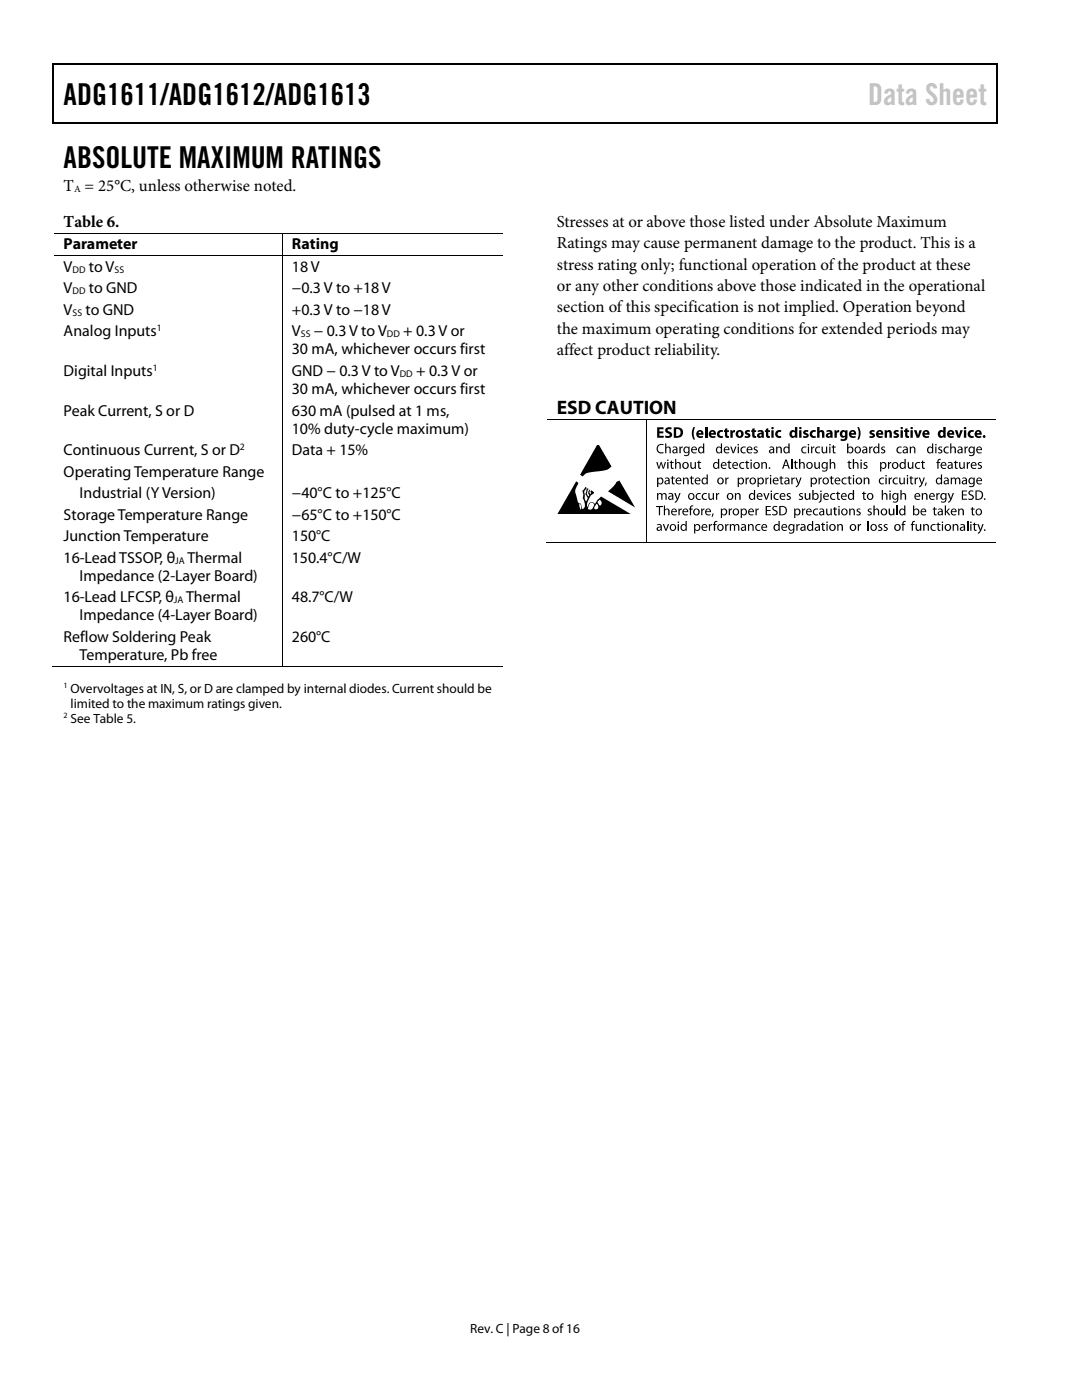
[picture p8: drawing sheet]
<svg xmlns="http://www.w3.org/2000/svg" width="216mm" height="279mm" viewBox="0 0 216 279" stroke-linecap="round" stroke-linejoin="round" font-family="sans-serif">
<defs><g id="words">
<g font-size="6">
<text x="12.7" y="20.9">ADG1611/ADG1612/ADG1613</text>
<text x="12.7" y="33.6">ABSOLUTE MAXIMUM RATINGS</text>
</g>
<text font-size="6" fill="#c1c1c1" x="173.2" y="20.9">Data Sheet</text>
<text font-size="3.9" x="111.1" y="82.7">ESD CAUTION</text>
<g font-size="3.3">
<text x="12.7" y="38.1">T = 25°C, unless otherwise noted.</text>
<text x="12.7" y="45.2">Table 6.</text>
<text x="111.1" y="45.3">Stresses at or above those listed under Absolute Maximum</text>
<text x="111.1" y="49.5">Ratings may cause permanent damage to the product. This is a</text>
<text x="111.1" y="53.8">stress rating only; functional operation of the product at these</text>
<text x="111.1" y="58.1">or any other conditions above those indicated in the operational</text>
<text x="111.1" y="62.4">section of this specification is not implied. Operation beyond</text>
<text x="111.1" y="66.6">the maximum operating conditions for extended periods may</text>
<text x="111.1" y="70.9">affect product reliability.</text>
</g>
<g font-size="3.2">
<text x="12.7" y="49.8">Parameter</text>
<text x="58.3" y="49.8">Rating</text>
<text x="12.7" y="54.3">V</text>
<text x="12.7" y="58.5">V</text>
<text x="17.7" y="54.3">to V</text>
<text x="17.7" y="58.5">to GND</text>
<text x="58.3" y="58.5">−0.3 V to +18 V</text>
<text x="58.3" y="54.3">18 V</text>
<text x="12.7" y="62.9">V</text>
<text x="17.1" y="62.9">to GND</text>
<text x="58.2" y="62.9">+0.3 V to −18 V</text>
<text x="12.7" y="67.1">Analog Inputs</text>
<text x="58.2" y="67.1">V</text>
<text x="58.3" y="70.7">30 mA, whichever occurs first</text>
<text x="62.7" y="67.1">− 0.3 V to V</text>
<text x="80.5" y="67.1">+ 0.3 V or</text>
<text x="12.7" y="75.1">Digital Inputs</text>
<text x="58.3" y="75.1">GND − 0.3 V to V</text>
<text x="83.1" y="75.1">+ 0.3 V or</text>
<text x="12.7" y="82.9">Peak Current, S or D</text>
<text x="58.3" y="78.7">30 mA, whichever occurs first</text>
<text x="58.3" y="82.9">630 mA (pulsed at 1 ms,</text>
<text x="58.2" y="86.5">10% duty-cycle maximum)</text>
<text x="12.7" y="90.8">Continuous Current, S or D</text>
<text x="12.7" y="95.1">Operating Temperature Range</text>
<text x="58.3" y="90.8">Data + 15%</text>
<text x="15.9" y="99.4">Industrial (Y Version)</text>
<text x="58.3" y="99.4">−40°C to +125°C</text>
<text x="12.7" y="103.7">Storage Temperature Range</text>
<text x="12.7" y="108">Junction Temperature</text>
<text x="58.3" y="103.7">−65°C to +150°C</text>
<text x="58.3" y="108">150°C</text>
<text x="12.7" y="112.3">16-Lead TSSOP, θ</text>
<text x="37.4" y="112.3">Thermal</text>
<text x="58.2" y="112.3">150.4°C/W</text>
<text x="15.9" y="115.9">Impedance (2-Layer Board)</text>
<text x="12.7" y="120.2">16-Lead LFCSP, θ</text>
<text x="15.9" y="123.8">Impedance (4-Layer Board)</text>
<text x="37.2" y="120.2">Thermal</text>
<text x="58.3" y="120.2">48.7°C/W</text>
<text x="12.7" y="128.1">Reflow Soldering Peak</text>
<text x="15.9" y="131.7">Temperature, Pb free</text>
<text x="58.3" y="128.1">260°C</text>
</g>
<g font-size="2.7">
<text x="14.1" y="138.3">Overvoltages at IN, S, or D are clamped by internal diodes. Current should be</text>
<text x="14.1" y="141.3">limited to the maximum ratings given.</text>
<text x="14.1" y="144.3">See Table 5.</text>
<text x="93.8" y="266">Rev. C | Page 8 of16</text>
</g>
<g font-size="1.9">
<text x="14.8" y="38.3">A</text>
<text x="14.5" y="54.4">DD</text>
<text x="14.5" y="58.7">DD</text>
<text x="22.9" y="54.4">SS</text>
<text x="14.5" y="63">SS</text>
<text x="31.3" y="66.1">1</text>
<text x="60" y="67.3">SS</text>
<text x="77.2" y="67.3">DD</text>
<text x="30.5" y="74">1</text>
<text x="79.8" y="75.2">DD</text>
<text x="47.9" y="89.7">2</text>
<text x="35" y="112.5">JA</text>
<text x="34.7" y="120.4">JA</text>
</g>
<g font-size="1.6">
<text x="12.7" y="137.4">1</text>
<text x="12.7" y="143.4">2</text>
</g>
</g></defs>
<g fill="#000">
<path d="M10.5 12.7h.3v1h-.3zM10.5 12.7h.3v.3h-.3zM133.3 12.7h.3v.3h-.3zM198.8 12.7h.2v1h-.2zM198.8 12.7h.2v.3h-.2zM10.5 24.4h.3v.2h-.3zM133.1 24.4h.2v.2h-.2zM198.8 24.4h.2v.2h-.2zM56.3 46.4h.1v.2h-.1zM56.3 51h.1v.1h-.1zM119.3 88.8l2.7 4.3-.2 .2a3.7 3.7 0 0 1-2.7 .8l-.7 .1a2.23 2.23 0 0 0-2.1 .9l-.5-.4 2.9-5.1zM128.8 83.7h.2v.1h-.2z"/>
<path d="M131.1 98.4h.2v.2l.3-.2h.3l.2 .2 .3-.2h.4l.2 .6v.7h-.2v-.9l-.3-.2-.3 .3v.8h-.3v-.9l-.2-.2-.3 .2-.1 .9h-.2zM131.1 85.3h1.3v.4h-.8v.4h.8v.4h-.8v.5h.8v.4h-1.3zM131 92.2h.2l.3 1.1 .3-1.1h.2l.4 1.1 .3-1.1h.2l-.4 1.3h-.3l-.3-1-.3 1h-.2zM131.3 88.9l.7-.3 .4 .1v.2a.76 .76 0 0 0-1.1 .7 .76 .76 0 0 0 1.1 .6v.2a.98 .98 0 0 1-1.2-.3 .98 .98 0 0 1 .1-1.2zM132.7 88.5h.3v.8l.4-.2 .4 .2v1.2h-.2v-1l-.3-.2-.3 .3v.9h-.3zM132.9 85.4l.6-.1 .5 .1-.1 .3h-.6l-.1 .1 .2 .2a.72 .72 0 0 1 .7 .9 .72 .72 0 0 1-1.1 .5l-.3-.1 .1-.4 .7 .1 .1-.2-.1-.2a.69 .69 0 0 1-.7-.4 .69 .69 0 0 1 .1-.8zM133.8 92l.3-.1v.3h.3v.2h-.3v.9l.3 .1-.1 .2h-.3l-.1-.3-.1-.9h-.2v-.2h.2zM134.1 95.1l.2-.1v.3h.3v.2h-.3v.9l.3 .1-.1 .2h-.2l-.2-.3v-.9h-.3v-.2h.3zM134.7 91.6h.2v.8l.5-.2 .4 .2v1.1h-.2v-.9l-.3-.2-.4 .3v.8h-.2zM134.5 98.4h.3l.4 1.1 .3-1.1h.3l-.7 1.6-.4 .4-.1-.3 .4-.4zM135.6 89.1h.2v.3l.4-.3v.2l-.2 .1-.2 .2v.9h-.2zM136.3 95.3h.2v.2l.1-.1a.49 .49 0 0 1 .7 .1l.1 1.1h-.2l-.1-.9-.2-.2-.4 .2v.9h-.2z"/>
<path d="M137.8 95.1l.3-.1v.3h.3v.2h-.3v.9l.3 .1v.1l-.2 .1a.35 .35 0 0 1-.4-.5v-.7h-.2v-.2h.2zM138.4 85.2h.3a2.73 2.73 0 0 0 0 2.5 .71 .71 0 0 1-.6-.8v-.8zM137.7 92.2h.3v1l.3 .2 .3-.2v-1h.3v1.3h-.3v-.2v.1a.47 .47 0 0 1-.8 0zM139.3 92l.3-.1v.3h.3v.2h-.3v.9l.3 .1v.1l-.4 .1-.2-.3v-.9h-.2zM139 98.6l.5-.2h.4l-.1 .2a.51 .51 0 0 0-.8 .5 .51 .51 0 0 0 .8 .4v.2a.7 .7 0 0 1-.9-.2 .7 .7 0 0 1 .1-.9zM140.6 85.2h.5v2.2h-.5zM140.2 98.6l.5-.2h.4l-.1 .2a.51 .51 0 0 0-.7 .5 .51 .51 0 0 0 .7 .4l.1 .2a.71 .71 0 0 1-1-.2 .71 .71 0 0 1 .1-.9zM141.3 98.4h.3v1l.3 .2 .3-.2v-1h.3v1.3h-.2l-.1-.2v.1a.47 .47 0 0 1-.8 0zM142.8 98.4h.3v.3l.4-.3v.2l-.2 .1-.2 .2v.8h-.2zM143.3 86.1l.8-.3 .2 .1-.1 .3a.44 .44 0 0 0-.7 .4 .44 .44 0 0 0 .7 .4l.1 .3a.82 .82 0 0 1-1.1-.2 .82 .82 0 0 1 .1-1zM144.7 95.3h.2v.3l.5-.3v.2l-.3 .1-.1 .3v.7h-.3zM144.7 85.6l.4-.2v.5h.4v.3h-.4l.1 .8h.3v.4h-.6l-.2-.2v-1h-.2v-.3h.2z"/>
<path d="M145.3 92l.3-.1v.3h.3v.2h-.3v.9l.3 .1v.1l-.2 .1a.35 .35 0 0 1-.4-.5v-.7h-.2v-.2h.2zM145.7 85.9h.4v.2l.3-.2 .3-.1v.5h-.3l-.2 .2v.9h-.5zM145.7 89.1h.3l.3 1.1 .4-1.1h.3l-.6 1.4h-.2zM146.6 98.4h.2l.1 .2v-.1a.5 .5 0 0 1 .8 .1l.1 1.1h-.3v-.9l-.3-.2-.3 .3v.8h-.3zM147.7 92.4l.5-.2 .3 .1v.2a.51 .51 0 0 0-.8 .4 .51 .51 0 0 0 .8 .4v.2a.7 .7 0 0 1-.9-.2 .7 .7 0 0 1 .1-.9zM148.8 86l.4-.2 .5 .1-.1 .3h-.5v.2a.56 .56 0 0 1 .6 .6 .56 .56 0 0 1-.8 .4l-.3-.1 .1-.3 .4 .1 .2-.1-.5-.3a.43 .43 0 0 1 0-.7zM148.8 95.3h.2v.3l.2-.3h.2v.2l-.2 .1-.2 .3v.7h-.2zM147.9 89.3l.6-.2 .3 .1-.1 .2a.51 .51 0 0 0-.7 .4 .51 .51 0 0 0 .7 .4l.1 .2a.71 .71 0 0 1-.9-.2 .71 .71 0 0 1 0-.9zM148.9 92l.2-.1v.3h.4v.2h-.4l.1 .9 .3 .1-.1 .2h-.3l-.2-.3v-.9h-.2v-.2h.2zM150.4 89.3l.4-.2 .4 .1-.1 .2-.4-.1v.3l.2 .1a.41 .41 0 0 1 .3 .3 .41 .41 0 0 1-.2 .4h-.7l.1-.2h.5v-.2l-.2-.1a.4 .4 0 0 1-.3-.6zM150.1 85.6l.5-.2v.5h.3v.3h-.3v.8h.3v.4h-.5l-.3-.2v-1h-.2v-.3h.2zM151.9 92.2h.2v.3l.1-.2a.48 .48 0 0 1 .8 .1v1.1h-.2v-.9l-.3-.2-.3 .3v.8h-.3z"/>
<path d="M152.3 98.4h.3l.3 1.1 .4-1.1h.3l-.6 1.3h-.2zM152.7 95.3h.2l.1 .3 .4-.3v.2l-.3 .1-.1 .2v.8h-.3zM152.8 85.6l.5-.2v.5h.3v.3h-.3v.8h.3v.4h-.5l-.2-.2-.1-1h-.2v-.3h.2zM153.4 93.3h.3v.2h-.3zM154.8 89.1h.3v.3l.1-.2a.49 .49 0 0 1 .7 .1l.1 1.2h-.2l-.1-1-.3-.2-.3 .3v.9h-.2zM154.5 98.6l.6-.2h.3l-.1 .2a.51 .51 0 0 0-.7 .5 .51 .51 0 0 0 .7 .4l.1 .2a.71 .71 0 0 1-.9-.2 .71 .71 0 0 1 0-.9zM154.9 86.1l.8-.3 .2 .1-.1 .3a.45 .45 0 0 0-.7 .4 .45 .45 0 0 0 .7 .4l.1 .3a.82 .82 0 0 1-1-.2 .82 .82 0 0 1 0-1zM155.7 95.1l.3-.1v.3h.3v.2h-.3v.9l.3 .1-.1 .2h-.3l-.2-.3v-.9h-.2v-.2h.2zM157 98.6l.4-.2 .4 .1-.1 .1h-.4v.3l.2 .1a.4 .4 0 0 1 .3 .3 .4 .4 0 0 1-.2 .4h-.7l.1-.2h.5v-.2l-.2-.1a.4 .4 0 0 1-.3-.6zM157.9 91.6h.2v1.9h-.2zM157.9 95.3h.2v.3l.5-.3v.2l-.3 .1-.1 .2-.1 .8h-.2zM158.6 92l.2-.1v.3h.4v.2h-.4l.1 .9 .3 .1v.1l-.4 .1-.2-.3v-.9h-.2v-.2h.2z"/>
<path d="M158.7 95.3h.3l.4 1.1 .3-1.1h.3l-.7 1.6-.5 .4v-.2a.45 .45 0 0 0 .4-.6zM159.4 91.6h.3v.8l.4-.2 .4 .2 .1 1.1h-.3v-.9l-.3-.2-.3 .2v.9h-.3zM159.5 98.6l.4-.2 .3 .1-.1 .1h-.4v.3l.2 .1a.41 .41 0 0 1 .3 .3 .41 .41 0 0 1-.2 .4h-.6l.1-.2h.5v-.2l-.2-.1a.4 .4 0 0 1-.3-.6zM160.4 86l.5-.2 .4 .1-.1 .3h-.4v.2a.56 .56 0 0 1 .6 .6 .56 .56 0 0 1-.9 .4l-.3-.1 .1-.3 .4 .1 .2-.1-.5-.3a.43 .43 0 0 1 0-.7zM160.1 89.3l.5-.2 .3 .1v.2a.51 .51 0 0 0-.8 .4 .51 .51 0 0 0 .8 .4v.2a.7 .7 0 0 1-.9-.2 .7 .7 0 0 1 .1-.9zM160.6 98.4h.2v1l.3 .2 .3-.3v-.9h.3v1.3h-.2v-.2l-.1 .1a.47 .47 0 0 1-.8 0zM161.8 89.1h.2l.1 .3 .4-.3v.2l-.2 .1-.2 .2v.9h-.3zM161.8 86.1l.8-.3 .2 .1-.1 .3a.45 .45 0 0 0-.7 .4 .45 .45 0 0 0 .7 .4l.1 .3a.82 .82 0 0 1-1.1-.2 .82 .82 0 0 1 .1-1zM163.1 85.2h.4v.8a.55 .55 0 0 1 .7-.1 .55 .55 0 0 1 .3 .6v.9h-.5v-1l-.2-.2-.3 .2v1h-.4zM163.3 95.3h.2l.1 .3 .4-.3v.2l-.3 .1-.1 .2v.8h-.3zM162.5 92.2h.2l.1 1 .2 .2 .4-.3v-.9h.2v1.3h-.2v-.2l-.1 .1a.47 .47 0 0 1-.8 0zM162.8 89.3l.5-.2 .4 .1-.1 .2a.51 .51 0 0 0-.7 .4 .51 .51 0 0 0 .7 .4l.1 .2a.7 .7 0 0 1-1-.2 .7 .7 0 0 1 .1-.9z"/>
<path d="M163.9 89.1h.3v1l.3 .2 .3-.3v-.9h.3v1.4h-.2l-.1-.3-.1 .2a.46 .46 0 0 1-.7-.1zM165.6 91.6h.2v.8l.4-.2 .4 .2 .1 1.1h-.3v-.9l-.3-.2-.3 .3v.8h-.2zM165.8 95.1l.2-.1v.3h.4v.2h-.4v.9l.3 .1 .1 .1-.3 .1a.35 .35 0 0 1-.3-.5v-.7h-.2v-.2h.2zM166.2 88.9l.2-.1v.3h.4v.2h-.4l.1 .9 .2 .1v.2h-.3l-.2-.3v-.9h-.2v-.2h.2zM166.5 85.9h.4v.2l.3-.2 .2-.1v.5h-.2l-.2 .2v.9h-.5zM165.8 98.6l.5-.2h.4l-.1 .2a.51 .51 0 0 0-.7 .5 .51 .51 0 0 0 .7 .4l.1 .2a.71 .71 0 0 1-1-.2 .71 .71 0 0 1 .1-.9zM167 98.2l.3-.1v.3h.3v.2h-.3v.9l.3 .1-.1 .2h-.3l-.1-.3-.1-.9h-.2v-.2h.2zM168.1 95.5l.5-.2 .4 .1-.1 .1a.51 .51 0 0 0-.8 .5 .51 .51 0 0 0 .8 .4v.2a.7 .7 0 0 1-.9-.2 .7 .7 0 0 1 .1-.9zM169.3 92l.2-.1v.3h.4v.2h-.4l.1 .9 .3 .1v.1l-.4 .1-.2-.3v-.9h-.2zM169.3 95.1l.3-.1v.3h.3v.2h-.3v.9l.3 .1-.1 .2h-.3l-.2-.3v-.9h-.2v-.2h.2zM170.2 91.6h.2v.8l.4-.2 .4 .2 .1 1.1h-.2l-.1-.9-.3-.2-.3 .2v.9h-.2zM171 85.2a.71 .71 0 0 1 .7 .9v.8a.71 .71 0 0 1-.7 .8 2.73 2.73 0 0 0 0-2.5z"/>
<path d="M172.4 92.4l.3-.2 .4 .1-.1 .2-.4-.1v.3l.2 .1a.41 .41 0 0 1 .3 .3 .41 .41 0 0 1-.2 .4h-.6v-.2h.5v-.2l-.2-.1a.4 .4 0 0 1-.2-.6zM172.3 95.3h.2l.1 .2v-.1a.5 .5 0 0 1 .8 .1l.1 1.1h-.3v-.9l-.3-.2-.3 .3v.8h-.3zM172.2 98.2l.3-.1v.3h.3v.2h-.3v.9l.3 .1-.1 .2h-.3l-.1-.3-.1-.9h-.2v-.2h.2zM173.4 89.1h.3v.3l.4-.3v.2l-.2 .1-.2 .2v.9h-.3zM173.7 86l.4-.2 .4 .1v.3h-.5v.2a.53 .53 0 0 1 .6 .5 .53 .53 0 0 1-.7 .5l-.4-.1v-.3l.4 .1 .2-.1-.4-.3a.42 .42 0 0 1 0-.7zM175.9 89.3l.4-.2 .3 .1-.1 .2-.4-.1v.3l.2 .1a.41 .41 0 0 1 .3 .3 .41 .41 0 0 1-.2 .4h-.6v-.2h.5l.1-.2-.2-.1a.39 .39 0 0 1-.3-.6zM175.9 97.8h.3v.8l.4-.2 .4 .2 .1 1.1h-.3v-.9l-.3-.2-.3 .2v.9h-.3zM175.6 95.5l.5-.2 .3 .1-.1 .1a.51 .51 0 0 0-.7 .5 .51 .51 0 0 0 .7 .4l.1 .2a.7 .7 0 0 1-.9-.2 .7 .7 0 0 1 .1-.9zM176.5 85.9h.4v.2l.1-.1a.55 .55 0 0 1 .7-.1 .55 .55 0 0 1 .3 .6v.9h-.5v-1l-.2-.2-.3 .2v1h-.5zM177.2 92.2h.2v.3l.4-.3v.2l-.2 .1-.2 .3v.7h-.2zM177.3 95.3h.2l.1 .3 .2-.3h.2v.2l-.3 .1-.1 .2v.8h-.3zM178.5 86l.4-.2 .4 .1v.3h-.5v.2a.53 .53 0 0 1 .6 .5 .53 .53 0 0 1-.7 .5l-.4-.1 .1-.3 .3 .1 .3-.1-.5-.3a.42 .42 0 0 1 0-.7z"/>
<path d="M178.3 95.5l.5-.2 .3 .1v.1a.51 .51 0 0 0-.7 .5 .51 .51 0 0 0 .7 .4v.2a.7 .7 0 0 1-.9-.2 .7 .7 0 0 1 .1-.9zM179.7 97.8h.2v.8l.4-.2 .4 .2 .1 1.1h-.3v-.9l-.3-.2-.3 .3v.8h-.2zM179.1 89.3l.5-.2 .3 .1v.2a.51 .51 0 0 0-.8 .4 .51 .51 0 0 0 .8 .4v.2a.71 .71 0 0 1-.9-.2 .71 .71 0 0 1 .1-.9zM179.4 95.3h.3v1l.3 .2 .3-.2v-1h.2l.1 1.3h-.2l-.1-.2-.1 .1a.46 .46 0 0 1-.7 0zM180.6 85.6l.5-.2v.5h.3v.3h-.3v.8h.3v.4h-.5l-.2-.2-.1-1h-.2v-.3h.2zM181.5 89.1h.2l.1 .3v-.2a.48 .48 0 0 1 .8 .1l.1 1.2h-.3v-1l-.3-.2-.3 .3v.9h-.3zM181.6 95.1l.3-.1v.3h.3v.2h-.3v.9l.3 .1v.1l-.3 .1-.2-.3-.1-.9h-.1zM181.1 92.2h.3v1l.3 .2 .3-.3v-.9h.3v1.3h-.3v-.2l-.1 .1a.46 .46 0 0 1-.7 0zM182.5 95.3h.2v.3l.5-.3v.2l-.3 .1-.1 .2-.1 .8h-.2zM182.4 85.9h.5l.3 1 .3-1h.5l-.6 1.5h-.5zM183.3 95.3h.3l.4 1.1 .3-1.1h.3l-.7 1.6-.5 .4v-.2a.45 .45 0 0 0 .4-.6zM182.7 92.4l.6-.2 .3 .1-.1 .2a.51 .51 0 0 0-.7 .4 .51 .51 0 0 0 .8 .4v.2a.71 .71 0 0 1-.9-.2 .71 .71 0 0 1 0-.9z"/>
<path d="M183.9 98.4h.2v.2l.1-.1a.49 .49 0 0 1 .8 .1l.1 1.1h-.3v-.9l-.3-.2-.3 .3v.8h-.3zM184 92l.2-.1v.3h.4v.2h-.4v.9l.3 .1 .1 .1-.3 .1a.35 .35 0 0 1-.3-.5v-.7h-.2v-.2h.2zM184.7 96.3h.2l-.2 .7h-.2zM186.8 98.4h.2l.1 .3 .4-.3v.2l-.2 .1-.2 .2v.8h-.3zM187.2 91.7l.5-.1v.2h-.3l-.1 .2v.2h.3v.2h-.3v1.1h-.3v-1.1h-.2v-.2h.2zM187.3 89.3l.4-.2 .3 .1-.1 .2-.4-.1v.3l.2 .1a.41 .41 0 0 1 .3 .3 .41 .41 0 0 1-.2 .4h-.6v-.2h.5l.1-.2-.2-.1a.39 .39 0 0 1-.3-.6zM188.5 89.3l.5-.2 .3 .1v.2a.51 .51 0 0 0-.8 .4 .51 .51 0 0 0 .8 .4v.2a.71 .71 0 0 1-.9-.2 .71 .71 0 0 1 .1-.9zM189.1 98.4h.3l.3 1.1 .4-1.1h.3l-.6 1.4-.6 .6v-.3l.4-.4zM189.6 88.5h.2v.8l.5-.2 .4 .2v1.2h-.2v-1l-.3-.2-.4 .3v.9h-.2zM189.7 95.3h.2v.2l.3-.2h.3l.2 .2 .3-.2h.4l.2 .6v.7h-.2v-.9l-.3-.2-.3 .3v.8h-.3v-.9l-.2-.2-.4 .3v.8h-.2zM190.5 92l.3-.1v.3h.3v.2h-.3v.9l.3 .1v.1l-.4 .1-.1-.3-.1-.9h-.2v-.2h.2zM190.5 85.9h.5l.3 1 .3-1h.5l-.6 1.5h-.4z"/>
<path d="M192.4 89.1h.3v.3l.4-.3v.2l-.4 .3v.9h-.2zM191.4 92.2h.2l.1 1 .2 .2 .4-.3v-.9h.2v1.3h-.2v-.2l-.1 .1a.46 .46 0 0 1-.7 0zM191.9 97.9h1v.2h-.7v.6h.7v.2h-.7v.6h.8v.2h-1.1zM192.9 92.2h.2v.3l.5-.3v.2l-.3 .1-.1 .3v.7h-.3zM193.3 98.1a.77 .77 0 0 1 .9-.1v.1h-.4l-.3 .1 .1 .4a.64 .64 0 0 1 .7 .9 .64 .64 0 0 1-1.1 .2l.1-.2a.39 .39 0 0 0 .6 0 .39 .39 0 0 0-.2-.6 .53 .53 0 0 1-.4-.8zM193.3 86.1l.3-.2 .5-.1 .2 .1-.1 .3a.44 .44 0 0 0-.6 .4 .44 .44 0 0 0 .6 .4l.1 .3a.82 .82 0 0 1-1-.2 .82 .82 0 0 1 0-1zM195.2 92.4l.4-.2 .3 .1-.1 .2-.4-.1v.3l.2 .1a.41 .41 0 0 1 .3 .3 .41 .41 0 0 1-.2 .4h-.6v-.2l.4 .1 .2-.2-.6-.5zM196.4 99.5h.2v.2h-.2zM123 96.2l.6-.3 3.1 5.4-5.4-3.2 1.1-1.1zM128.8 108.2h.2v.1h-.2zM130.9 101h1.4v.2h-.6v1.6h-.2v-1.6h-.6zM132.5 100.9h.2v.8l.4-.2 .4 .2 .1 1.1h-.3v-.9l-.3-.2-.3 .3v.8h-.2z"/>
<path d="M132.2 104.6h.3l.4 1.1 .4-1.1h.2l-.5 1.3h-.2zM135.4 101.5h.2v.3l.4-.3v.2l-.2 .1-.2 .2v.8h-.2zM137.8 101l.5-.1v.2h-.3l-.1 .1v.3h.3v.2h-.3v1.1h-.2v-1.1h-.2v-.2h.2zM139.9 101.5h.2v.3l.5-.3v.2l-.4 .3v.8h-.3zM141.4 104.6h.2l.1 .3 .4-.3v.2h-.2l-.2 .3v.8h-.3zM142.1 102.5h.3l-.2 .7h-.2zM142.6 104.1l.5-.1v.2h-.3l-.1 .1v.3h.3v.2h-.3v1.1h-.3v-1.1h-.1v-.2h.1zM144.7 104.6h.2v.3l.2-.3h.3v.2h-.3l-.1 .3v.8h-.3zM145.4 101.5h.2v.3l.5-.3v.2l-.5 .3v.8h-.2zM145.6 104.6h.2v.2l.3-.2h.3l.2 .2 .3-.2h.4l.2 .6v.7h-.2v-.9l-.3-.2-.3 .2v.9h-.3v-1l-.2-.1-.3 .3v.8h-.3zM149.2 104.6h.3v.2l.1-.1a.49 .49 0 0 1 .7 .1l.1 1.1h-.2l-.1-.9-.3-.2-.3 .2v.9h-.3zM150.7 101.5h.2l.1 .3 .4-.3v.2l-.2 .1-.2 .2v.8h-.2z"/>
<path d="M150.9 104.8l.5-.2h.3v.2a.51 .51 0 0 0-.8 .5 .51 .51 0 0 0 .8 .4v.2a.7 .7 0 0 1-.9-.2 .7 .7 0 0 1 .1-.9zM152.8 101h1v.2h-.8v.6h.7v.2h-.7v.6h.8v.2h-1zM154.2 101.2a.8 .8 0 0 1 .9-.2l-.1 .2h-.5a.27 .27 0 0 0-.2 .2 .27 .27 0 0 0 .2 .3 .64 .64 0 0 1 .6 .9 .64 .64 0 0 1-1 .1v-.1a.39 .39 0 0 0 .7 0 .39 .39 0 0 0-.2-.6 .54 .54 0 0 1-.4-.8zM158.9 104.6h.2v.3l.2-.3h.3v.2h-.3l-.2 .4v.7h-.2zM160 101.5h.2l.1 .3 .4-.3v.2l-.3 .1-.1 .2v.8h-.3zM162.4 101.7l.5-.2h.4l-.1 .2a.51 .51 0 0 0-.8 .5 .51 .51 0 0 0 .8 .4l.1 .2a.71 .71 0 0 1-1-.2 .71 .71 0 0 1 .1-.9zM164 104.4l.3-.1v.3h.3v.2h-.3v.9l.3 .1-.1 .2-.3-.1-.1-.2-.1-.9h-.2v-.2h.2zM164.8 101.5h.3v1l.3 .2 .3-.3v-.9h.3v1.3h-.2l-.1-.2v.1a.46 .46 0 0 1-.8-.1zM166.4 101.3l.3-.1v.3h.3v.2h-.3v.9l.3 .1v.1h-.4l-.2-.2v-.9h-.2zM167 104.6h.3v.2l.1-.1a.5 .5 0 0 1 .7 .1l.1 1.1h-.3v-.9l-.3-.2-.3 .3v.8h-.2zM169.4 101.5h.2l.1 .2 .1-.1a.48 .48 0 0 1 .7 .1l.1 1.1h-.3v-.9l-.3-.2-.3 .3v.8h-.2zM171 101.7l.4-.2 .3 .1v.1h-.5v.3l.2 .1a.41 .41 0 0 1 .3 .3 .41 .41 0 0 1-.2 .4h-.6v-.2l.4 .1 .2-.2-.5-.5z"/>
<path d="M171.2 104.6h.2v.3l.4-.3v.2h-.2l-.2 .3v.8h-.2zM173.1 104h.3v1.9h-.3zM173.2 101.7l.4-.2 .3 .1v.1h-.5v.3l.2 .1a.41 .41 0 0 1 .4 .3 .41 .41 0 0 1-.3 .4h-.6l.1-.2 .3 .1 .2-.2-.5-.5zM174.3 100.9h.2v.8l.5-.2 .3 .2 .1 1.1h-.2v-.9l-.3-.2-.4 .2v.9h-.2zM175.3 104.8l.4-.2 .3 .1v.1h-.5v.3l.2 .1a.4 .4 0 0 1 .4 .3 .4 .4 0 0 1-.3 .4h-.6l.1-.2h.5v-.3l-.2-.1a.4 .4 0 0 1-.3-.5zM176.4 104.8l.4-.2 .3 .1-.1 .1h-.4v.3l.2 .1a.41 .41 0 0 1 .3 .3 .41 .41 0 0 1-.2 .4h-.6v-.2h.6v-.3l-.2-.1a.4 .4 0 0 1-.3-.5zM177.3 101.5h.3v1l.3 .2 .3-.3v-.9h.3v1.3h-.3v-.2l-.1 .1a.47 .47 0 0 1-.7-.1zM178.8 100.9h.3v1.9h-.3zM180.2 104.1l.5-.1v.2h-.3l-.1 .1v.3h.3v.2h-.3v1.1h-.2v-1.1h-.2v-.2h.2zM182.1 104.1l.5-.1v.2h-.3l-.1 .1v.3h.3v.2h-.3v1.1h-.3v-1.1h-.2v-.2h.2zM182.7 104.6h.2l.1 1 .2 .2 .4-.3v-.9h.2v1.3h-.2v-.2l-.1 .1a.46 .46 0 0 1-.7-.1zM184.2 104.6h.2v.2l.1-.1a.48 .48 0 0 1 .8 .1l.1 1.1h-.3v-.9l-.3-.2-.3 .2v.9h-.3z"/>
<path d="M186.3 101.3l.3-.1v.3h.3v.2h-.3v.9l.3 .1v.1h-.4l-.2-.2v-.9h-.2zM185.9 104.8l.5-.2h.3l-.1 .2a.51 .51 0 0 0-.7 .5 .51 .51 0 0 0 .8 .4v.2a.71 .71 0 0 1-.9-.2 .71 .71 0 0 1 .1-.9zM187.1 104.4l.2-.1v.3h.4v.2h-.4l.1 .9 .2 .1 .1 .1-.3 .1a.35 .35 0 0 1-.3-.5v-.7h-.2v-.2h.2zM188.5 100.9h.3v1.2l.5-.6h.3l-.6 .6 .6 .7h-.3l-.4-.6-.1 .1v.5h-.3zM190.1 104.6h.2v.2l.1-.1a.48 .48 0 0 1 .8 .1v1.1h-.2v-.9l-.3-.2-.3 .2-.1 .9h-.2zM191.2 101.5h.2v.2l.1-.1a.5 .5 0 0 1 .7 .1l.1 1.1h-.2v-.9l-.3-.2-.4 .3v.8h-.2zM193 104h.2v1.9h-.2zM193.9 101.3l.2-.1v.3h.4v.2h-.4l.1 .9 .3 .1-.1 .2-.3-.1-.2-.2v-.9h-.2v-.2h.2zM194.3 104.4l.3-.1v.3h.3v.2h-.3v.9l.3 .1v.1h-.4l-.2-.2v-.9h-.2v-.2h.2zM195 104.6h.3l.4 1.1 .3-1.1h.3l-.5 1.3-.6 .6-.1-.2 .4-.4zM196.4 105.7h.2v.2h-.2zM56.3 132.8h.1v.2h-.1z"/>
<path d="M115 96.1l-3.8 6.5h14.6l-5.9-3.5-.7 .7-.5 .8-.1-.2a.71 .71 0 0 0-.8-.1 .71 .71 0 0 0-.5 .6l-.1 .3a2.84 2.84 0 0 1 1.3-2.8v-.2l-.6-.3v.6l-.1 .2-.2-.4 .1-.6-.3 .3v.5l.2 .3-.2 .3-.1-.2a.65 .65 0 0 1-.1-.9l.3-.4-.3-.2-.4 1.1 .2 .4a.71 .71 0 0 1-.1 1.1l-.2-.3v-1a.8 .8 0 0 1 .3-1.1l.1-.2-.3-.2-.6 .8 .2 .7-.1 .7 .3 .8a1.02 1.02 0 0 1-.4 1.4l-.4-1.1a.79 .79 0 0 1-.7-1l-.1-.4a2.11 2.11 0 0 1 .3-2.5 .42 .42 0 0 0-.3-.5zM115.6 100.6h.2l.1 .3 .1 .6-.2 .2zM117.8 100.3a.58 .58 0 0 1 .7 .4 .58 .58 0 0 1-.2 .7 .6 .6 0 0 1-1 .1l.2-.6zM119 100.6a.51 .51 0 0 1 .4 .7 .51 .51 0 0 1-.8 .2zM119.3 100l.4-.3a.69 .69 0 0 1 0 1.2l-.5-.7z"/>
<path d="M131.1 95.3h.2v.2a.61 .61 0 0 1 .9-.1 .61 .61 0 0 1 .1 .9 .54 .54 0 0 1-.4 .4 .54 .54 0 0 1-.5-.2v.7h-.3zM131.4 95.6a.49 .49 0 0 0 0 .6 .49 .49 0 0 0 .6 .2 .5 .5 0 0 0 .1-.6 .5 .5 0 0 0-.5-.3z"/>
<path d="M133.1 91.9a.15 .15 0 0 1 .3 0 .15 .15 0 0 1-.3 0zM133.1 92.2h.3v1.3h-.3z"/>
<path d="M132.7 95.4l.4-.1 .5 .3v1h-.2v-.1a.43 .43 0 0 1-.6 .1 .43 .43 0 0 1 0-.7l.6-.1v-.1a.41 .41 0 0 0-.7-.1zM132.9 96.1v.3h.4l.1-.2v-.2z"/>
<path d="M133.4 98.5l.4-.1 .5 .3 .1 1h-.3v-.1a.43 .43 0 0 1-.6 .1 .43 .43 0 0 1 0-.7l.6-.1v-.2a.41 .41 0 0 0-.6 0zM133.6 99.2v.3h.4l.1-.2v-.2z"/>
<path d="M134.4 85.3a1.51 1.51 0 0 1 1.9 .6 1.24 1.24 0 0 1-1.7 1.5h-.2zM134.9 85.6v1.4a.71 .71 0 0 0 .9-.7 .71 .71 0 0 0-.9-.7z"/>
<path d="M135 95.5a.58 .58 0 0 1 .7-.2 .58 .58 0 0 1 .3 .7h-1l.3 .4h.6v.2a.73 .73 0 0 1-.9-.1 .73 .73 0 0 1 0-1zM135.2 95.5l-.2 .3h.7l-.1-.3z"/>
<path d="M134.2 89.2h.2a.57 .57 0 0 1 .8 .4v.9h-.2v-.2a.43 .43 0 0 1-.7 .1 .43 .43 0 0 1 0-.7l.6-.1v-.1a.41 .41 0 0 0-.6-.1zM134.5 89.9l-.1 .4h.4l.1-.2v-.3z"/>
<path d="M136.1 92.9a.7 .7 0 0 1 1.4 0 .7 .7 0 0 1-1.4 0zM136.6 92.4a.5 .5 0 0 0-.2 .7 .5 .5 0 0 0 .6 .2 .49 .49 0 0 0 .2-.6 .49 .49 0 0 0-.6-.3z"/>
<path d="M136.5 89.3a.52 .52 0 0 1 .9 0v-.2h.2v.4a1.65 1.65 0 0 1-.2 1.4l-.5 .1-.4-.1v-.2l.2 .1a.47 .47 0 0 0 .5-.1 .47 .47 0 0 0 .2-.5 .63 .63 0 0 1-1 0 .63 .63 0 0 1 .1-.9zM136.8 89.4a.49 .49 0 0 0-.2 .5 .49 .49 0 0 0 .5 .4 .48 .48 0 0 0 .3-.6 .48 .48 0 0 0-.6-.3z"/>
<path d="M137.3 99.1a.69 .69 0 0 1 1.3 0 .69 .69 0 0 1-1.3 0zM137.7 98.6a.5 .5 0 0 0-.2 .7 .5 .5 0 0 0 .6 .2 .49 .49 0 0 0 .2-.6 .49 .49 0 0 0-.6-.3z"/>
<path d="M138.1 89.3a.57 .57 0 0 1 .7-.1 .57 .57 0 0 1 .3 .6h-1l.3 .5 .5-.1 .1 .2a.73 .73 0 0 1-1-.1 .73 .73 0 0 1 .1-1zM138.3 89.3l-.2 .4h.7l-.1-.4z"/>
<path d="M138.8 95.5a.57 .57 0 0 1 .7-.2 .57 .57 0 0 1 .3 .7h-1l.3 .4h.6v.2a.73 .73 0 0 1-.9-.1 .73 .73 0 0 1 0-1zM139 95.5l-.2 .3h.7l-.1-.3z"/>
<path d="M139.1 86.1a.72 .72 0 0 1 .9-.2 .72 .72 0 0 1 .3 .9h-.9a.54 .54 0 0 0 .8 .2l.1 .3a.86 .86 0 0 1-1.1-.1 .86 .86 0 0 1-.1-1.1zM139.5 86.2l-.1 .2h.5l-.1-.2z"/>
<path d="M139.5 89.3l.4-.2 .4 .2v-.8h.2v2h-.2v-.3a.61 .61 0 0 1-.8 .2 .61 .61 0 0 1-.2-.9zM139.7 89.4a.5 .5 0 0 0-.2 .6 .5 .5 0 0 0 .6 .3l.1-.1a.49 .49 0 0 0 .1-.6 .49 .49 0 0 0-.6-.2z"/>
<path d="M140.2 95.5l.4-.2 .4 .2v-.8h.2v1.9h-.2v-.2a.61 .61 0 0 1-.8 .2 .61 .61 0 0 1-.2-.9zM140.4 95.5a.5 .5 0 0 0-.2 .7 .5 .5 0 0 0 .6 .3 .49 .49 0 0 0 .2-.7 .49 .49 0 0 0-.6-.3z"/>
<path d="M141.6 86.1a.72 .72 0 0 1 .9-.2 .72 .72 0 0 1 .3 .9h-.9l.2 .2h.6l.1 .3a.86 .86 0 0 1-1.1-.1 .86 .86 0 0 1-.1-1.1zM142 86.2l-.1 .2h.5l-.1-.2z"/>
<path d="M142.4 92.4l.4-.2 .5 .2v-.8h.2v1.9h-.2v-.2a.61 .61 0 0 1-.9 .2 .61 .61 0 0 1-.1-.9zM142.7 92.5a.5 .5 0 0 0-.2 .6 .5 .5 0 0 0 .6 .3 .5 .5 0 0 0 .2-.6 .5 .5 0 0 0-.6-.3z"/>
<path d="M143.1 96a.7 .7 0 0 1 1.4 0 .7 .7 0 0 1-1.4 0zM143.5 95.5a.49 .49 0 0 0-.1 .7 .49 .49 0 0 0 .6 .2 .49 .49 0 0 0 .1-.6 .49 .49 0 0 0-.6-.3z"/>
<path d="M144 92.4a.57 .57 0 0 1 .7-.1 .57 .57 0 0 1 .3 .6h-.9l.2 .5 .6-.1v.2a.73 .73 0 0 1-.9-.1 .73 .73 0 0 1 0-1zM144.2 92.4l-.1 .4h.7l-.2-.4z"/>
<path d="M143 89.3l.4-.2 .4 .2v-.8h.3v2h-.2v-.3a.61 .61 0 0 1-.9 .2 .61 .61 0 0 1-.1-.9zM143.3 89.4a.5 .5 0 0 0-.2 .6 .5 .5 0 0 0 .5 .3 .5 .5 0 0 0 .2-.6 .5 .5 0 0 0-.5-.3z"/>
<path d="M144.6 89.3a.57 .57 0 0 1 .7-.1 .57 .57 0 0 1 .3 .6h-1l.3 .5 .6-.1v.2a.73 .73 0 0 1-1-.1 .73 .73 0 0 1 .1-1zM144.8 89.3l-.2 .4h.7l-.1-.4z"/>
<path d="M145 99.1a.7 .7 0 0 1 1.4 0 .7 .7 0 0 1-1.4 0zM145.5 98.6a.5 .5 0 0 0-.2 .7 .5 .5 0 0 0 .6 .2 .49 .49 0 0 0 .2-.6 .49 .49 0 0 0-.6-.3z"/>
<path d="M146.3 92.4a.57 .57 0 0 1 .7-.1 .57 .57 0 0 1 .3 .6h-1a.53 .53 0 0 0 .9 .4v.2a.73 .73 0 0 1-1-.1 .73 .73 0 0 1 .1-1zM146.5 92.4l-.2 .4h.7l-.1-.4z"/>
<path d="M147.2 95.3h.2v.2a.62 .62 0 0 1 .9-.1 .62 .62 0 0 1 .1 .9 .56 .56 0 0 1-1 .2v.7h-.2zM147.5 95.6a.49 .49 0 0 0 0 .6 .49 .49 0 0 0 .5 .2 .5 .5 0 0 0 .2-.6 .5 .5 0 0 0-.5-.3z"/>
<path d="M147.2 88.7h.2v.2h-.2zM147.2 89.1h.2v1.4h-.2z"/>
<path d="M146.8 86.6a.81 .81 0 0 1 1.6 0 .81 .81 0 0 1-1.6 0zM147.4 86.2l-.1 .2a.47 .47 0 0 0 .3 .7 .43 .43 0 0 0 .3-.5 .43 .43 0 0 0-.5-.4z"/>
<path d="M149.1 89.3a.57 .57 0 0 1 .7-.1 .57 .57 0 0 1 .3 .6h-.9l.2 .5 .6-.1 .1 .2a.73 .73 0 0 1-1-.1 .73 .73 0 0 1 0-1zM149.4 89.3l-.2 .4h.7l-.1-.4z"/>
<path d="M149.7 91.9a.15 .15 0 0 1 .3 0 .15 .15 0 0 1-.3 0zM149.8 92.2h.2v1.3h-.2z"/>
<path d="M149.5 96a.7 .7 0 0 1 1.4 0 .7 .7 0 0 1-1.4 0zM150 95.5a.5 .5 0 0 0-.2 .7 .5 .5 0 0 0 .6 .2 .49 .49 0 0 0 .2-.6 .49 .49 0 0 0-.6-.3z"/>
<path d="M149.6 98.6l.4-.2 .4 .2v-.8h.3v1.9h-.2v-.2a.61 .61 0 0 1-.9 .1 .61 .61 0 0 1-.1-.8zM149.9 98.6a.5 .5 0 0 0-.2 .6 .5 .5 0 0 0 .5 .4 .5 .5 0 0 0 .2-.7 .5 .5 0 0 0-.5-.3z"/>
<path d="M150.3 92.9a.7 .7 0 0 1 1.4 0 .7 .7 0 0 1-1.4 0zM150.7 92.4a.5 .5 0 0 0-.1 .7 .5 .5 0 0 0 .6 .2 .5 .5 0 0 0 .1-.6 .5 .5 0 0 0-.6-.3z"/>
<path d="M151.1 95.3h.3v.2a.63 .63 0 0 1 .8 .1 .63 .63 0 0 1 .1 .8 .63 .63 0 0 1-.9 .1v.7h-.2zM151.5 95.6a.44 .44 0 0 0 0 .7 .44 .44 0 0 0 .6-.1 .48 .48 0 0 0 0-.5 .48 .48 0 0 0-.5-.2z"/>
<path d="M151.2 98.6a.57 .57 0 0 1 .7-.2 .57 .57 0 0 1 .3 .7h-1a.53 .53 0 0 0 .8 .4l.1 .2a.73 .73 0 0 1-1-.1 .73 .73 0 0 1 .1-1zM151.4 98.6l-.2 .3h.7l-.1-.3z"/>
<path d="M151.2 86l.3-.2a.65 .65 0 0 1 .9 .7l.1 .9h-.5v-.2a.5 .5 0 0 1-.8 .1 .5 .5 0 0 1 .1-.8l.6-.2-.2-.2-.5 .2zM151.6 86.8l-.1 .1 .2 .2 .3-.2v-.2z"/>
<path d="M153.7 94.8h.2v.3h-.2zM153.6 95.3h.3v1.3h-.3z"/>
<path d="M153.8 97.9h.2v.2h-.2zM153.8 98.4h.2v1.3h-.2z"/>
<path d="M154 85.3h.3v.3h-.3zM153.9 85.9h.5v1.5h-.5z"/>
<path d="M154.4 95.5a.58 .58 0 0 1 .7-.2 .58 .58 0 0 1 .3 .7h-1a.52 .52 0 0 0 .9 .4v.2a.73 .73 0 0 1-1-.1 .73 .73 0 0 1 .1-1zM154.6 95.5l-.2 .3h.7l-.1-.3z"/>
<path d="M153.5 89.2l.5-.1 .4 .3 .1 1.1h-.2v-.2a.43 .43 0 0 1-.7 .1 .43 .43 0 0 1 0-.7l.6-.1v-.1a.42 .42 0 0 0-.6-.1zM153.8 89.9v.4l.4-.1v-.4z"/>
<path d="M155.7 98.6a.57 .57 0 0 1 .7-.2 .57 .57 0 0 1 .3 .7h-.9l.2 .4h.6l.1 .2a.73 .73 0 0 1-1-.1 .73 .73 0 0 1 0-1zM156 98.6l-.2 .3h.7l-.1-.3z"/>
<path d="M156.7 91.7h.3l.6 1.8h-.2l-.2-.5h-.7l-.2 .5h-.2zM156.8 91.9l-.3 .9h.6z"/>
<path d="M156.6 95.4l.4-.1 .5 .3v1h-.2v-.1a.42 .42 0 0 1-.6 .1 .42 .42 0 0 1 0-.7l.6-.1v-.1a.42 .42 0 0 0-.7-.1zM156.8 96.1v.3l.3 .1 .2-.2v-.3z"/>
<path d="M156.5 89.3l.4-.2 .4 .2v-.8h.3v2h-.3v-.3a.61 .61 0 0 1-.8 .2 .61 .61 0 0 1-.2-.9zM156.7 89.4a.5 .5 0 0 0-.2 .6 .5 .5 0 0 0 .6 .3 .5 .5 0 0 0 .2-.6 .5 .5 0 0 0-.6-.3z"/>
<path d="M157.7 86l.5-.2 .4 .2v-.8h.5v2.2h-.4v-.3a.69 .69 0 0 1-1 .2 .69 .69 0 0 1-.1-1zM158.1 86.2a.41 .41 0 0 0-.1 .6 .41 .41 0 0 0 .5 .2 .42 .42 0 0 0 .1-.5 .42 .42 0 0 0-.5-.3z"/>
<path d="M159.5 85.3h.4v.3h-.4zM159.5 85.9h.4v1.5h-.4z"/>
<path d="M161.2 88.8a.15 .15 0 0 1 .3 0 .15 .15 0 0 1-.3 0zM161.2 89.1h.2v1.4h-.2z"/>
<path d="M160.9 92.9a.69 .69 0 0 1 1.3 0 .69 .69 0 0 1-1.3 0zM161.3 92.4a.5 .5 0 0 0-.2 .7 .5 .5 0 0 0 .6 .2 .5 .5 0 0 0 .2-.6 .5 .5 0 0 0-.6-.3z"/>
<path d="M161.7 95.3h.3v.2a.63 .63 0 0 1 .8 .1 .63 .63 0 0 1 .1 .8 .63 .63 0 0 1-.9 .1v.7h-.2zM162.1 95.6a.44 .44 0 0 0 0 .7 .44 .44 0 0 0 .6-.1 .48 .48 0 0 0 0-.5 .48 .48 0 0 0-.5-.2z"/>
<path d="M162.1 97.8h.2v.8a.61 .61 0 0 1 .9-.1 .61 .61 0 0 1 .1 .9 .55 .55 0 0 1-.4 .4 .55 .55 0 0 1-.6-.3v.2h-.2zM162.4 98.7a.49 .49 0 0 0 0 .6 .49 .49 0 0 0 .5 .2 .5 .5 0 0 0 .2-.6 .5 .5 0 0 0-.5-.3z"/>
<path d="M164.4 98.6a.57 .57 0 0 1 .7-.2 .57 .57 0 0 1 .3 .7h-.9l.2 .4h.6v.2a.73 .73 0 0 1-.9-.1 .73 .73 0 0 1 0-1zM164.6 98.6l-.1 .3h.7l-.1-.3z"/>
<path d="M164.1 96a.68 .68 0 0 1 1.3 0 .68 .68 0 0 1-1.3 0zM164.5 95.5a.5 .5 0 0 0-.1 .7 .5 .5 0 0 0 .6 .2 .5 .5 0 0 0 .1-.6 .5 .5 0 0 0-.6-.3z"/>
<path d="M164.1 92.4a.52 .52 0 0 1 .8 0l.1-.2h.2l-.1 .4a1.65 1.65 0 0 1-.1 1.4l-.5 .1-.5-.1 .1-.2 .6 .1 .2-.6a.63 .63 0 0 1-.9 0 .63 .63 0 0 1 .1-.9zM164.4 92.5a.49 .49 0 0 0-.2 .5 .49 .49 0 0 0 .5 .3 .48 .48 0 0 0 .2-.5 .48 .48 0 0 0-.5-.3z"/>
<path d="M165.5 88.7h.2v.2h-.2zM165.5 89.1h.2v1.4h-.2z"/>
<path d="M164.9 86l.3-.2a.66 .66 0 0 1 .9 .7l.1 .9h-.5v-.2a.52 .52 0 0 1-.9-.1 .52 .52 0 0 1 .5-.7l.3-.1-.2-.2-.4 .2zM165.3 86.8v.2l.1 .1 .3-.2v-.2z"/>
<path d="M166.7 95.5a.57 .57 0 0 1 .7-.2 .57 .57 0 0 1 .3 .7h-1a.53 .53 0 0 0 .9 .4v.2a.73 .73 0 0 1-.9-.1 .73 .73 0 0 1 0-1zM166.9 95.5l-.1 .3h.7l-.2-.3z"/>
<path d="M168 98.6a.57 .57 0 0 1 .7-.2 .57 .57 0 0 1 .3 .7h-1a.53 .53 0 0 0 .9 .4v.2a.73 .73 0 0 1-1-.1 .73 .73 0 0 1 .1-1zM168.2 98.6l-.2 .3h.7l-.1-.3z"/>
<path d="M169 88.5h.3v.8a.61 .61 0 0 1 .8-.1 .61 .61 0 0 1 .1 .9 .55 .55 0 0 1-.4 .4 .55 .55 0 0 1-.6-.3v.3h-.2zM169.4 89.4a.49 .49 0 0 0-.1 .6 .49 .49 0 0 0 .6 .2 .5 .5 0 0 0 .2-.6 .5 .5 0 0 0-.6-.3z"/>
<path d="M167.8 86a.58 .58 0 0 1 .9 0v-.1h.4v.4a1.74 1.74 0 0 1-.2 1.5l-.7 .2-.5-.1 .1-.4 .3 .1a.41 .41 0 0 0 .4 0 .41 .41 0 0 0 .1-.4 .67 .67 0 0 1-.9 0 .67 .67 0 0 1-.1-.9zM168.2 86.2l-.1 .2a.44 .44 0 0 0 .3 .6 .4 .4 0 0 0 .3-.4 .4 .4 0 0 0-.5-.4z"/>
<path d="M169.6 86.1a.71 .71 0 0 1 .9-.2 .71 .71 0 0 1 .3 .9h-1a.54 .54 0 0 0 .9 .2v.3a.86 .86 0 0 1-1.1-.1 .86 .86 0 0 1 0-1.1zM170 86.2l-.2 .2h.6l-.1-.2z"/>
<path d="M170.1 94.9a.15 .15 0 0 1 .3 0 .15 .15 0 0 1-.3 0zM170.2 95.3h.2v1.3h-.2z"/>
<path d="M169.3 98.6l.5-.2 .4 .2v-.8h.2v1.9h-.2v-.2a.61 .61 0 0 1-.9 .2 .61 .61 0 0 1-.1-.9zM169.6 98.6a.5 .5 0 0 0-.2 .6 .5 .5 0 0 0 .6 .4 .5 .5 0 0 0 .2-.7 .5 .5 0 0 0-.6-.3z"/>
<path d="M170.5 89.8a.68 .68 0 0 1 1.3 0 .68 .68 0 0 1-1.3 0zM170.9 89.4a.5 .5 0 0 0-.1 .6 .5 .5 0 0 0 .6 .2 .5 .5 0 0 0 .1-.6 .5 .5 0 0 0-.6-.2z"/>
<path d="M170.7 96a.7 .7 0 0 1 1.4 0 .7 .7 0 0 1-1.4 0zM171.1 95.5a.5 .5 0 0 0-.1 .7 .5 .5 0 0 0 .6 .2 .5 .5 0 0 0 .2-.6 .5 .5 0 0 0-.7-.3z"/>
<path d="M171.7 91.9a.15 .15 0 0 1 .3 0 .15 .15 0 0 1-.3 0zM171.7 92.2h.3v1.3h-.3z"/>
<path d="M172.1 89.2l.4-.1 .5 .3 .1 1.1h-.2l-.1-.2a.43 .43 0 0 1-.6 .1 .43 .43 0 0 1 0-.7l.6-.1v-.1a.4 .4 0 0 0-.6-.1zM172.3 89.9v.4h.3l.2-.2v-.3z"/>
<path d="M173 99.1a.69 .69 0 0 1 1.3 0 .69 .69 0 0 1-1.3 0zM173.4 98.6a.5 .5 0 0 0-.2 .7 .5 .5 0 0 0 .6 .2 .49 .49 0 0 0 .2-.6 .49 .49 0 0 0-.6-.3z"/>
<path d="M175 86.1a.71 .71 0 0 1 .9-.2 .71 .71 0 0 1 .3 .9h-1a.54 .54 0 0 0 .9 .2l.1 .3a.86 .86 0 0 1-1.2-.1 .86 .86 0 0 1 0-1.1zM175.4 86.2l-.2 .2h.6l-.1-.2z"/>
<path d="M174.4 89.3l.4-.2 .4 .2v-.8h.3v2h-.2l-.1-.3a.61 .61 0 0 1-.8 .2 .61 .61 0 0 1-.1-.9zM174.7 89.4a.5 .5 0 0 0-.2 .6 .5 .5 0 0 0 .5 .3 .5 .5 0 0 0 .2-.6 .5 .5 0 0 0-.5-.3z"/>
<path d="M175.6 92.2h.2v.3a.62 .62 0 0 1 .9-.2 .62 .62 0 0 1 .1 .9 .56 .56 0 0 1-.9 .2v.7h-.3zM175.9 92.5a.45 .45 0 0 0 0 .7 .45 .45 0 0 0 .7 0 .48 .48 0 0 0 0-.6 .48 .48 0 0 0-.5-.2z"/>
<path d="M176.6 94.9a.2 .2 0 0 1 .4 0 .2 .2 0 0 1-.4 0zM176.7 95.3h.2v1.3h-.2z"/>
<path d="M177.4 98a.15 .15 0 0 1 .3 0 .15 .15 0 0 1-.3 0zM177.5 98.4h.2v1.3h-.2z"/>
<path d="M177.9 92.9a.7 .7 0 0 1 1.4 0 .7 .7 0 0 1-1.4 0zM178.4 92.4a.5 .5 0 0 0-.2 .7 .5 .5 0 0 0 .6 .2 .5 .5 0 0 0 .2-.6 .5 .5 0 0 0-.6-.3z"/>
<path d="M178.2 98.6a.52 .52 0 0 1 .8 0l.1-.2h.2v.4a1.65 1.65 0 0 1-.2 1.4l-.5 .1-.5-.1 .1-.2 .6 .1 .2-.6a.63 .63 0 0 1-.9 0 .63 .63 0 0 1 .1-.9zM178.5 98.6a.49 .49 0 0 0-.2 .6 .49 .49 0 0 0 .5 .3 .48 .48 0 0 0 .2-.6 .48 .48 0 0 0-.5-.3z"/>
<path d="M179.7 85.3h.4v.3h-.4zM179.7 85.9h.5v1.5h-.5z"/>
<path d="M179.7 92.4l.4-.2 .4 .2v-.8h.2v1.9h-.2v-.2a.61 .61 0 0 1-.8 .2 .61 .61 0 0 1-.2-.9zM179.9 92.5a.5 .5 0 0 0-.2 .6 .5 .5 0 0 0 .6 .3l.1-.1a.49 .49 0 0 0 .1-.6 .49 .49 0 0 0-.6-.2z"/>
<path d="M181 94.8h.2v.3h-.2zM181 95.3h.2v1.3h-.2z"/>
<path d="M180.2 89.2l.4-.1 .5 .3 .1 1.1h-.3v-.2a.43 .43 0 0 1-.6 .1 .43 .43 0 0 1 0-.7l.6-.1v-.1a.41 .41 0 0 0-.7-.1zM180.4 89.9v.4l.4-.1 .1-.1v-.3z"/>
<path d="M181.7 85.3h.4v.3h-.4zM181.7 85.9h.4v1.5h-.4z"/>
<path d="M182.6 98.6a.58 .58 0 0 1 .7-.2 .58 .58 0 0 1 .3 .7h-.9l.2 .4h.6l.1 .2a.73 .73 0 0 1-1-.1 .73 .73 0 0 1 0-1zM182.9 98.6l-.2 .3h.7l-.1-.3z"/>
<path d="M184.2 86.1a.72 .72 0 0 1 .9-.2 .72 .72 0 0 1 .4 .9h-1a.54 .54 0 0 0 .8 .2l.1 .3a.86 .86 0 0 1-1.1-.1 .86 .86 0 0 1-.1-1.1zM184.6 86.2l-.1 .2h.6l-.2-.2z"/>
<path d="M185.5 98.6a.57 .57 0 0 1 .8-.2 .57 .57 0 0 1 .2 .7h-.9a.53 .53 0 0 0 .8 .4l.1 .2a.73 .73 0 0 1-1-.1 .73 .73 0 0 1 0-1zM185.8 98.6l-.2 .3h.7l-.1-.3z"/>
<path d="M185.1 89.3l.5-.2 .4 .2v-.8h.2v2h-.2v-.3a.61 .61 0 0 1-.8 .2 .61 .61 0 0 1-.2-.9zM185.4 89.4a.5 .5 0 0 0-.2 .6 .5 .5 0 0 0 .6 .3 .5 .5 0 0 0 .2-.6 .5 .5 0 0 0-.6-.3z"/>
<path d="M186.6 88.7h.3v.2h-.3zM186.6 89.1h.3v1.4h-.3z"/>
<path d="M187.8 92.4a.57 .57 0 0 1 .8-.1 .57 .57 0 0 1 .2 .6h-.9l.2 .5 .6-.1 .1 .2a.73 .73 0 0 1-1-.1 .73 .73 0 0 1 0-1zM188.1 92.4l-.2 .4h.7l-.1-.4z"/>
<path d="M186.9 95.5l.4-.2 .4 .2v-.8h.3v1.9h-.2v-.2a.61 .61 0 0 1-.9 .2 .61 .61 0 0 1-.1-.9zM187.2 95.5a.5 .5 0 0 0-.2 .7 .5 .5 0 0 0 .5 .3 .49 .49 0 0 0 .2-.7 .49 .49 0 0 0-.5-.3z"/>
<path d="M187.3 86l.5-.2 .4 .2v-.8h.5v2.2h-.4v-.3a.69 .69 0 0 1-1 .1 .69 .69 0 0 1-.1-.9zM187.8 86.2l-.2 .2a.43 .43 0 0 0 .3 .6 .41 .41 0 0 0 .3-.4 .41 .41 0 0 0-.4-.4z"/>
<path d="M187.8 98.6a.53 .53 0 0 1 .8 0v-.2h.3v.4a1.65 1.65 0 0 1-.2 1.4l-.5 .1-.5-.1 .1-.2 .2 .1a.47 .47 0 0 0 .5-.1 .47 .47 0 0 0 .1-.5 .63 .63 0 0 1-.9 0 .63 .63 0 0 1 .1-.9zM188.1 98.6a.49 .49 0 0 0-.2 .6 .49 .49 0 0 0 .5 .3 .48 .48 0 0 0 .2-.6 .48 .48 0 0 0-.5-.3z"/>
<path d="M188.4 95.4l.4-.1 .5 .3v1h-.2v-.1a.42 .42 0 0 1-.6 .1 .42 .42 0 0 1 0-.7l.6-.1v-.1a.4 .4 0 0 0-.7-.1zM188.6 96.1v.3l.3 .1 .2-.2v-.3z"/>
<path d="M189.2 86.1a.71 .71 0 0 1 .9-.2 .71 .71 0 0 1 .3 .9h-1a.54 .54 0 0 0 .9 .2v.3a.86 .86 0 0 1-1.1-.1 .86 .86 0 0 1 0-1.1zM189.6 86.2l-.2 .2h.6l-.1-.2z"/>
<path d="M189.1 92.3l.2-.1a.57 .57 0 0 1 .8 .5v.8h-.2v-.1a.43 .43 0 0 1-.7 .1 .43 .43 0 0 1 .1-.7l.6-.1-.1-.1a.41 .41 0 0 0-.6-.1zM189.4 93v.3h.3l.2-.1v-.3z"/>
<path d="M191.1 89.2l.5-.1 .4 .3 .1 1.1h-.2l-.1-.2a.43 .43 0 0 1-.6 .1 .43 .43 0 0 1 0-.7l.6-.1v-.1a.41 .41 0 0 0-.6-.1zM191.3 89.9v.4l.4-.1 .1-.1v-.3z"/>
<path d="M192.4 85.3h.3v.3h-.3zM192.3 85.9h.5v1.5h-.5z"/>
<path d="M192 95.4l.1-.1a.59 .59 0 0 1 .9 .5v.8h-.3v-.1a.43 .43 0 0 1-.6 .1 .43 .43 0 0 1 0-.7l.6-.1v-.1a.41 .41 0 0 0-.6-.1zM192.2 96.1v.3h.4l.1-.1v-.3z"/>
<path d="M193.9 92.4a.57 .57 0 0 1 .7-.1 .57 .57 0 0 1 .3 .6h-1l.3 .5 .5-.1 .1 .2a.73 .73 0 0 1-1-.1 .73 .73 0 0 1 .1-1zM194.1 92.4l-.2 .4h.7l-.1-.4z"/>
<path d="M193.4 89.3a.51 .51 0 0 1 .9 0v-.2h.2v.4a1.65 1.65 0 0 1-.2 1.4l-.5 .1-.5-.1 .1-.2 .6 .1 .2-.6a.63 .63 0 0 1-.9 0 .63 .63 0 0 1 .1-.9zM193.7 89.4a.49 .49 0 0 0-.2 .5 .49 .49 0 0 0 .5 .4 .49 .49 0 0 0 .2-.6 .49 .49 0 0 0-.5-.3z"/>
<path d="M193.4 95.5a.51 .51 0 0 1 .9 0v-.2h.2v.4a1.65 1.65 0 0 1-.2 1.4l-.5 .1-.4-.1v-.2l.6 .1 .2-.6a.63 .63 0 0 1-.9 0 .63 .63 0 0 1 .1-.9zM193.7 95.5a.49 .49 0 0 0-.2 .6 .49 .49 0 0 0 .5 .3 .49 .49 0 0 0 .2-.6 .49 .49 0 0 0-.5-.3z"/>
<path d="M194.6 97.9a1.02 1.02 0 0 1 1.4 .4 1.02 1.02 0 0 1-.3 1.3l-1.1 .1zM194.9 98.1v1.5a.78 .78 0 0 0 1-.8 .78 .78 0 0 0-1-.7z"/>
<path d="M194.6 86.1a.72 .72 0 0 1 1-.2 .72 .72 0 0 1 .3 .9h-1l.2 .2h.7v.3a.86 .86 0 0 1-1.1-.1 .86 .86 0 0 1-.1-1.1zM195 86.2l-.1 .2h.6l-.1-.2z"/>
<path d="M195 89.3a.57 .57 0 0 1 .7-.1 .57 .57 0 0 1 .3 .6h-1l.2 .5 .6-.1 .1 .2a.73 .73 0 0 1-1-.1 .73 .73 0 0 1 .1-1zM195.2 89.3l-.2 .4h.7l-.1-.4z"/>
<path d="M195 95.5a.57 .57 0 0 1 .7-.2 .57 .57 0 0 1 .3 .7h-1l.2 .4h.6l.1 .2a.73 .73 0 0 1-1-.1 .73 .73 0 0 1 .1-1zM195.2 95.5l-.2 .3h.7l-.1-.3z"/>
<path d="M131.1 104.7l.4-.1 .5 .3 .1 1h-.2l-.1-.1a.43 .43 0 0 1-.6 .1 .43 .43 0 0 1 0-.7l.6-.1v-.2a.42 .42 0 0 0-.6 0zM131.3 105.4v.3h.4l.1-.4z"/>
<path d="M134.1 101.7a.57 .57 0 0 1 .7-.2 .57 .57 0 0 1 .3 .7h-1a.53 .53 0 0 0 .9 .4v.2a.73 .73 0 0 1-.9-.2 .73 .73 0 0 1 0-.9zM134.3 101.7l-.2 .3h.7l-.1-.3z"/>
<path d="M133.6 105.3a.7 .7 0 0 1 1.4 0 .7 .7 0 0 1-1.4 0zM134 104.8a.5 .5 0 0 0-.1 .7 .5 .5 0 0 0 .6 .2 .5 .5 0 0 0 .2-.6 .5 .5 0 0 0-.7-.3z"/>
<path d="M135.2 104.2a.15 .15 0 0 1 .3 0 .15 .15 0 0 1-.3 0zM135.2 104.6h.3v1.3h-.3z"/>
<path d="M136.3 101.7a.58 .58 0 0 1 .7-.2 .58 .58 0 0 1 .3 .7h-.9l.2 .4h.6v.2a.73 .73 0 0 1-.9-.2 .73 .73 0 0 1 0-.9zM136.6 101.7l-.2 .3h.7l-.1-.3z"/>
<path d="M136 104.8l.4-.2 .4 .2v-.8h.2v1.9h-.2v-.2a.61 .61 0 0 1-.8 .1 .61 .61 0 0 1-.2-.8zM136.2 104.8a.5 .5 0 0 0-.2 .6 .5 .5 0 0 0 .6 .3 .49 .49 0 0 0 .2-.6 .49 .49 0 0 0-.6-.3z"/>
<path d="M138.5 104.6h.2v.2a.61 .61 0 0 1 .9-.1 .61 .61 0 0 1 .1 .9 .55 .55 0 0 1-.4 .4 .55 .55 0 0 1-.6-.2v.7h-.2zM138.8 104.9a.49 .49 0 0 0 0 .6 .49 .49 0 0 0 .5 .2 .5 .5 0 0 0 .2-.6 .5 .5 0 0 0-.5-.3z"/>
<path d="M138.3 102.2a.7 .7 0 0 1 1.4 0 .7 .7 0 0 1-1.4 0zM138.7 101.7a.5 .5 0 0 0-.1 .7 .5 .5 0 0 0 .6 .2 .49 .49 0 0 0 .1-.6 .49 .49 0 0 0-.6-.3z"/>
<path d="M140.1 104.8a.57 .57 0 0 1 .7-.2 .57 .57 0 0 1 .3 .7h-.9l.2 .4h.6l.1 .2a.73 .73 0 0 1-1-.2 .73 .73 0 0 1 0-.9zM140.4 104.8l-.2 .3h.7l-.1-.3z"/>
<path d="M140.9 101.7a.57 .57 0 0 1 .7-.2 .57 .57 0 0 1 .3 .7h-1l.3 .4h.6v.2a.73 .73 0 0 1-1-.2 .73 .73 0 0 1 .1-.9zM141.1 101.7l-.2 .3h.7l-.1-.3z"/>
<path d="M143.1 105.3a.7 .7 0 0 1 1.4 0 .7 .7 0 0 1-1.4 0zM143.5 104.8a.5 .5 0 0 0-.1 .7 .5 .5 0 0 0 .6 .2 .49 .49 0 0 0 .1-.6 .49 .49 0 0 0-.6-.3z"/>
<path d="M143.8 101.5h.3v.2a.63 .63 0 0 1 .8 0 .63 .63 0 0 1 0 .9 .63 .63 0 0 1-.8 .1v.7h-.3zM144.2 101.8a.44 .44 0 0 0 0 .7 .44 .44 0 0 0 .6-.1 .48 .48 0 0 0 0-.5 .48 .48 0 0 0-.5-.2z"/>
<path d="M146.2 102.2a.69 .69 0 0 1 1.3 0 .69 .69 0 0 1-1.3 0zM146.6 101.7a.5 .5 0 0 0-.2 .7 .5 .5 0 0 0 .6 .2 .5 .5 0 0 0 .2-.6 .5 .5 0 0 0-.6-.3z"/>
<path d="M147.8 101.5h.2v.2a.61 .61 0 0 1 .9-.1 .61 .61 0 0 1 .1 .9 .55 .55 0 0 1-.4 .4 .55 .55 0 0 1-.6-.2v.7h-.2zM148.1 101.8a.49 .49 0 0 0 0 .6 .49 .49 0 0 0 .5 .2 .5 .5 0 0 0 .2-.6 .5 .5 0 0 0-.5-.3z"/>
<path d="M147.9 104.7l.4-.1 .5 .3 .1 1h-.2l-.1-.1a.42 .42 0 0 1-.6 .1 .42 .42 0 0 1 0-.7l.6-.1v-.2a.42 .42 0 0 0-.6 0zM148.2 105.4l-.1 .3h.3l.2-.1v-.3z"/>
<path d="M149.4 101.7a.57 .57 0 0 1 .7-.2 .57 .57 0 0 1 .3 .7h-.9l.2 .4h.6l.1 .2a.73 .73 0 0 1-1-.2 .73 .73 0 0 1 0-.9zM149.7 101.7l-.2 .3h.7l-.1-.3z"/>
<path d="M152.1 104.8a.58 .58 0 0 1 .7-.2 .58 .58 0 0 1 .3 .7h-1l.3 .4h.6v.2a.73 .73 0 0 1-.9-.2 .73 .73 0 0 1 0-.9zM152.3 104.8l-.2 .3h.7l-.1-.3z"/>
<path d="M155.5 101a1.02 1.02 0 0 1 1.4 .3 1.02 1.02 0 0 1-.3 1.4l-1.1 .1zM155.8 101.2v1.5a.78 .78 0 0 0 1-.8 .78 .78 0 0 0-1-.7z"/>
<path d="M154.5 104.8l.4-.2 .4 .2v-.8h.3v1.9h-.2v-.2a.61 .61 0 0 1-.9 .1 .61 .61 0 0 1-.1-.8zM154.8 104.8a.5 .5 0 0 0-.2 .6 .5 .5 0 0 0 .5 .3 .5 .5 0 0 0 .2-.6 .5 .5 0 0 0-.5-.3z"/>
<path d="M156.1 104.8a.57 .57 0 0 1 .7-.2 .57 .57 0 0 1 .3 .7h-1a.53 .53 0 0 0 .9 .4v.2a.73 .73 0 0 1-.9-.2 .73 .73 0 0 1 0-.9zM156.3 104.8l-.2 .3h.7l-.1-.3z"/>
<path d="M158.4 101.5h.3v.2a.63 .63 0 0 1 .9 0 .63 .63 0 0 1 0 .9 .63 .63 0 0 1-.9 .1v.7h-.2zM158.8 101.8a.44 .44 0 0 0 0 .7 .44 .44 0 0 0 .6-.1 .48 .48 0 0 0 0-.5 .48 .48 0 0 0-.5-.2z"/>
<path d="M157.5 104.8a.52 .52 0 0 1 .8 0v-.2h.2v.4a1.65 1.65 0 0 1-.2 1.4l-.5 .1-.4-.1 .1-.2 .6 .1 .2-.6a.63 .63 0 0 1-1 0 .63 .63 0 0 1 .2-.9zM157.7 104.8a.49 .49 0 0 0-.2 .6 .49 .49 0 0 0 .6 .3 .48 .48 0 0 0 .2-.6 .48 .48 0 0 0-.6-.3z"/>
<path d="M159.8 104.7l.4-.1 .5 .3 .1 1h-.3v-.1a.43 .43 0 0 1-.6 .1 .43 .43 0 0 1 0-.7l.6-.1v-.2a.43 .43 0 0 0-.7 0zM160 105.4v.3h.4l.1-.4z"/>
<path d="M161 101.7a.57 .57 0 0 1 .7-.2 .57 .57 0 0 1 .3 .7h-.9l.2 .4h.6v.2a.73 .73 0 0 1-.9-.2 .73 .73 0 0 1 0-.9zM161.2 101.7l-.1 .3h.7l-.2-.3z"/>
<path d="M161.2 104.8l.4-.2 .4 .2v-.8h.3v1.9h-.2l-.1-.2a.61 .61 0 0 1-.8 .1 .61 .61 0 0 1-.1-.8zM161.5 104.8a.5 .5 0 0 0-.2 .6 .5 .5 0 0 0 .5 .3 .5 .5 0 0 0 .2-.6 .5 .5 0 0 0-.5-.3z"/>
<path d="M163.7 98.4h.2v1.5l-.1 .3-.4 .1-.1-.2 .3-.1 .1-.2zM163.7 97.9h.2v.2h-.2z"/>
<path d="M162.7 104.7l.4-.1 .5 .3v1h-.2v-.1a.43 .43 0 0 1-.7 .1 .43 .43 0 0 1 .1-.7l.6-.1-.1-.2a.41 .41 0 0 0-.6 0zM162.9 105.4v.3h.3l.2-.2v-.2z"/>
<path d="M163.5 101.6l.1-.1a.57 .57 0 0 1 .9 .5v.8h-.2l-.1-.1a.43 .43 0 0 1-.6 .1 .43 .43 0 0 1 0-.7l.6-.1v-.2a.41 .41 0 0 0-.6 0zM163.7 102.3v.3h.4l.1-.1v-.3z"/>
<path d="M164.9 104.2a.15 .15 0 0 1 .3 0 .15 .15 0 0 1-.3 0zM164.9 104.6h.2v1.3h-.2z"/>
<path d="M165.4 105.3a.7 .7 0 0 1 1.4 0 .7 .7 0 0 1-1.4 0zM165.9 104.8a.5 .5 0 0 0-.2 .7 .5 .5 0 0 0 .6 .2 .49 .49 0 0 0 .2-.6 .49 .49 0 0 0-.6-.3z"/>
<path d="M167.3 101.1a.15 .15 0 0 1 .3 0 .15 .15 0 0 1-.3 0zM167.3 101.5h.2v1.3h-.2z"/>
<path d="M167.8 102.2a.7 .7 0 0 1 1.4 0 .7 .7 0 0 1-1.4 0zM168.3 101.7a.5 .5 0 0 0-.2 .7 .5 .5 0 0 0 .6 .2 .5 .5 0 0 0 .2-.6 .5 .5 0 0 0-.6-.3z"/>
<path d="M169.5 105.3a.7 .7 0 0 1 1.4 0 .7 .7 0 0 1-1.4 0zM170 104.8a.5 .5 0 0 0-.2 .7 .5 .5 0 0 0 .6 .2 .49 .49 0 0 0 .2-.6 .49 .49 0 0 0-.6-.3z"/>
<path d="M173.7 105.3a.68 .68 0 0 1 1.3 0 .68 .68 0 0 1-1.3 0zM174.1 104.8a.5 .5 0 0 0-.2 .7 .5 .5 0 0 0 .6 .2 .5 .5 0 0 0 .2-.6 .5 .5 0 0 0-.6-.3z"/>
<path d="M175.7 102.2a.7 .7 0 0 1 1.4 0 .7 .7 0 0 1-1.4 0zM176.1 101.7a.5 .5 0 0 0-.1 .7 .5 .5 0 0 0 .6 .2 .5 .5 0 0 0 .2-.6 .5 .5 0 0 0-.7-.3z"/>
<path d="M178.4 105.3a.7 .7 0 0 1 1.4 0 .7 .7 0 0 1-1.4 0zM178.9 104.8a.5 .5 0 0 0-.2 .7 .5 .5 0 0 0 .6 .2 .49 .49 0 0 0 .2-.6 .49 .49 0 0 0-.6-.3z"/>
<path d="M179.6 101.7l.4-.2 .4 .2v-.8h.3v1.9h-.3v-.2a.61 .61 0 0 1-.8 .1 .61 .61 0 0 1-.1-.8zM179.8 101.7a.5 .5 0 0 0-.2 .6 .5 .5 0 0 0 .6 .3 .49 .49 0 0 0 .2-.6 .49 .49 0 0 0-.6-.3z"/>
<path d="M182.2 100.9h.2v.8a.62 .62 0 0 1 .9-.1 .62 .62 0 0 1 .1 .9 .55 .55 0 0 1-.4 .4 .55 .55 0 0 1-.6-.3v.2h-.2zM182.5 101.8a.49 .49 0 0 0 0 .6 .49 .49 0 0 0 .5 .2 .5 .5 0 0 0 .2-.6 .5 .5 0 0 0-.5-.3z"/>
<path d="M183.8 101.7a.57 .57 0 0 1 .8-.2 .57 .57 0 0 1 .2 .7h-.9a.53 .53 0 0 0 .8 .4l.1 .2a.73 .73 0 0 1-1-.2 .73 .73 0 0 1 0-.9zM184.1 101.7l-.2 .3h.7l-.1-.3z"/>
<path d="M187.9 104.1h.3v.2h-.3zM187.9 104.6h.3v1.3h-.3z"/>
<path d="M187.2 101.6l.1-.1a.59 .59 0 0 1 .8 .5l.1 .8h-.3v-.1a.43 .43 0 0 1-.7 .1 .43 .43 0 0 1 .1-.7l.6-.1v-.2a.41 .41 0 0 0-.7 0zM187.4 102.3v.3h.4l.1-.2v-.2z"/>
<path d="M188.5 105.3a.69 .69 0 0 1 1.3 0 .69 .69 0 0 1-1.3 0zM188.9 104.8a.5 .5 0 0 0-.2 .7 .5 .5 0 0 0 .6 .2 .49 .49 0 0 0 .2-.6 .49 .49 0 0 0-.6-.3z"/>
<path d="M189.9 101.7a.58 .58 0 0 1 .7-.2 .58 .58 0 0 1 .3 .7h-1l.3 .4h.6v.2a.73 .73 0 0 1-.9-.2 .73 .73 0 0 1 0-.9zM190.1 101.7l-.2 .3h.8l-.2-.3z"/>
<path d="M191.6 104.7l.5-.1 .4 .3 .1 1h-.2v-.1a.43 .43 0 0 1-.7 .1 .43 .43 0 0 1 0-.7l.6-.1v-.2a.41 .41 0 0 0-.6-.1zM191.9 105.4l-.1 .3h.4l.1-.2v-.2z"/>
<path d="M193.6 104.1h.2v.2h-.2zM193.6 104.6h.2v1.3h-.2z"/>
<path d="M194.6 102.2a.7 .7 0 0 1 1.4 0 .7 .7 0 0 1-1.4 0zM195.1 101.7a.5 .5 0 0 0-.2 .7 .5 .5 0 0 0 .6 .2 .49 .49 0 0 0 .2-.6 .49 .49 0 0 0-.6-.3z"/>
<circle cx="196.4" cy="87.1" r=".28"/>
</g>
<path d="M10.7 13.7v10.7M10.8 12.8h122.5M133.6 12.8h65.2M198.9 13.7v10.7M10.8 24.5h188" fill="none" stroke="#000" stroke-width=".25"/>
<g fill="none" stroke="#000" stroke-width=".2">
<path d="M10.8 46.5h45.5M10.8 51.1h45.5M56.3 46.6v4.4M56.3 51.1v81.7M56.4 46.5h43.9M56.4 51.1h43.9M109.2 83.7h19.6M128.9 83.8v24.4M129 83.7h69.8M109 108.2h19.8M129 108.2h69.8M10.5 132.9h45.8"/>
<path d="M56.4 132.9h43.9"/>
</g>
<use href="#words"/>
</svg>
